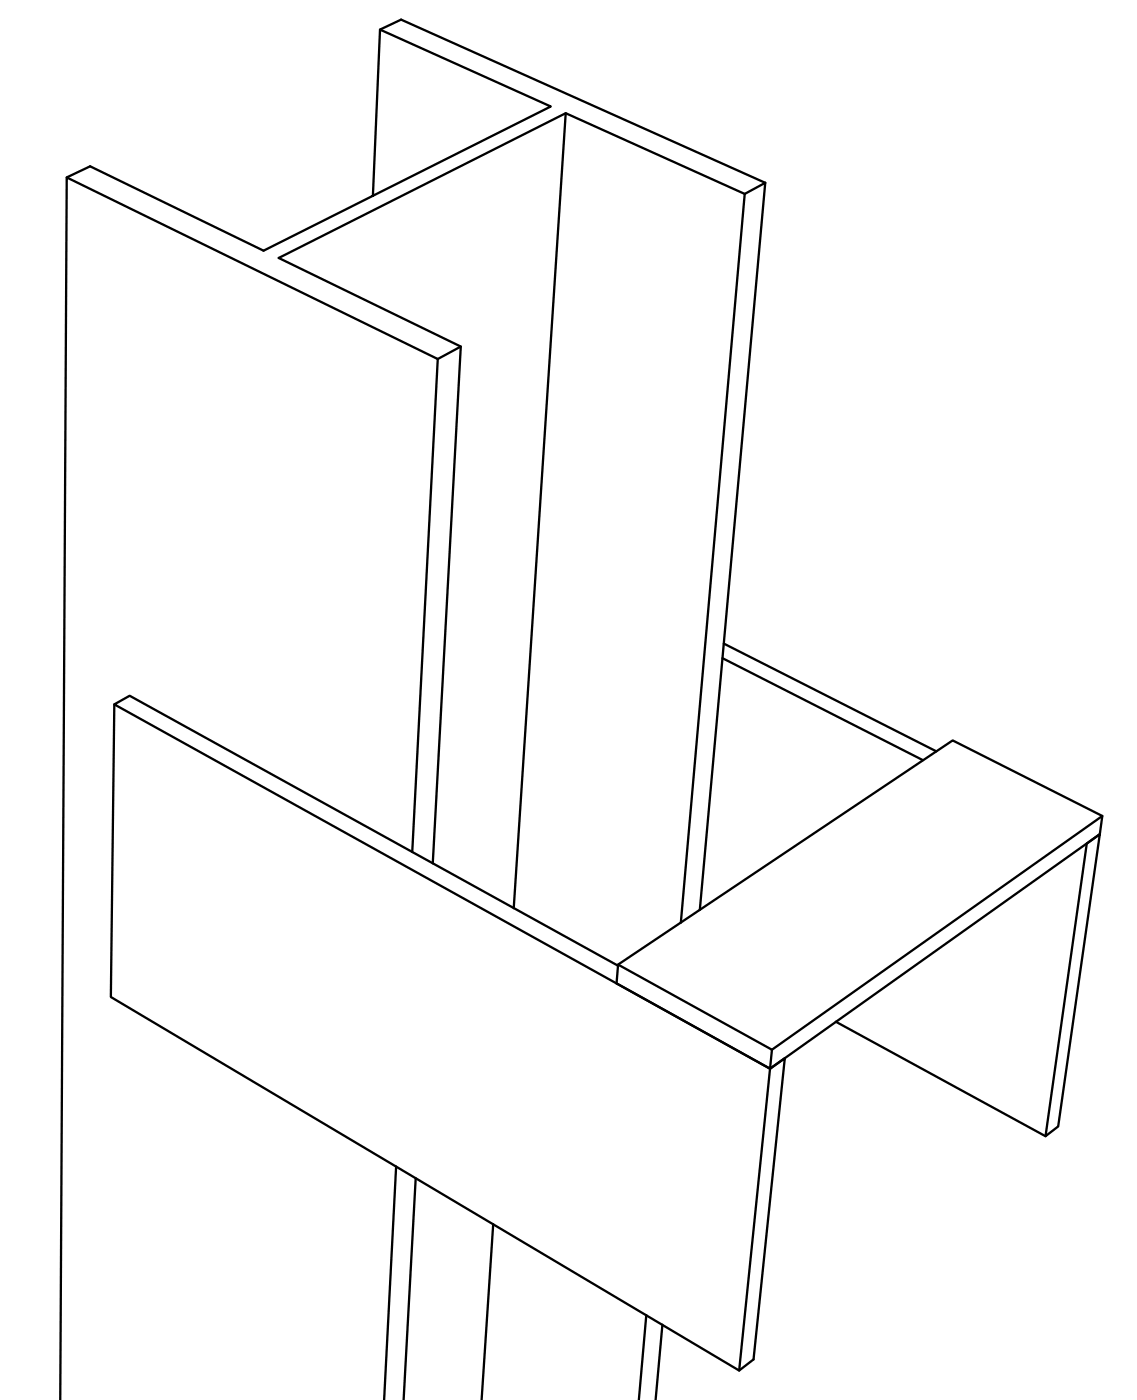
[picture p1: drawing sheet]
<svg xmlns="http://www.w3.org/2000/svg" width="125mm" height="155mm" viewBox="0 0 125 155" stroke-linecap="round" stroke-linejoin="round" font-family="sans-serif">
<!-- layer: Beams -->
<g fill="none" stroke="#000" stroke-width=".25">
<path d="M7.4 19.6l2.5-1.2 19.2 9.3 31.7-15.9-18.9-8.5-.8 18.3M41.9 3.3l2.4-1.1 40.1 18M62.4 12.5l-5.7 87.8M48.3 39.6l-40.9-20-.8 135M48.3 39.6l-2.8 54.5M50.8 38.3l-2.5 1.3M82.2 21.4l-19.8-8.9-31.6 16 20 9.8-3.1 57M84.4 20.2l-2.2 1.2-7.1 80.5M84.4 20.2l-7.2 80.2M12.6 77.8l-.4 32.3 69.4 41.2 1.5-1.2 3.5-33.3-1.6 1.2-3.4 33.3M79.7 72.7l22.1 11.2M79.9 71l23.4 11.9"/>
<path d="M121.6 90.1l-36.4 25.8M68.2 106.5l17 9.4-.2 2.1-72.4-40.2 1.7-1 53.9 29.8M68.2 106.5l36.9-24.8 16.5 8.4-.3 2-36.3 25.9-17-9.5zM92.2 112.8l23.2 12.6 1.4-1.1 4.5-32.2-1.4 1-4.5 32.3M43.7 128.8l-1.3 25.8M45.9 130.1l-1.4 24.5M54.4 135.1l-1.3 19.5M71.3 145.2l-.8 9.4M73.1 146.2l-.8 8.4"/>
</g>
</svg>
